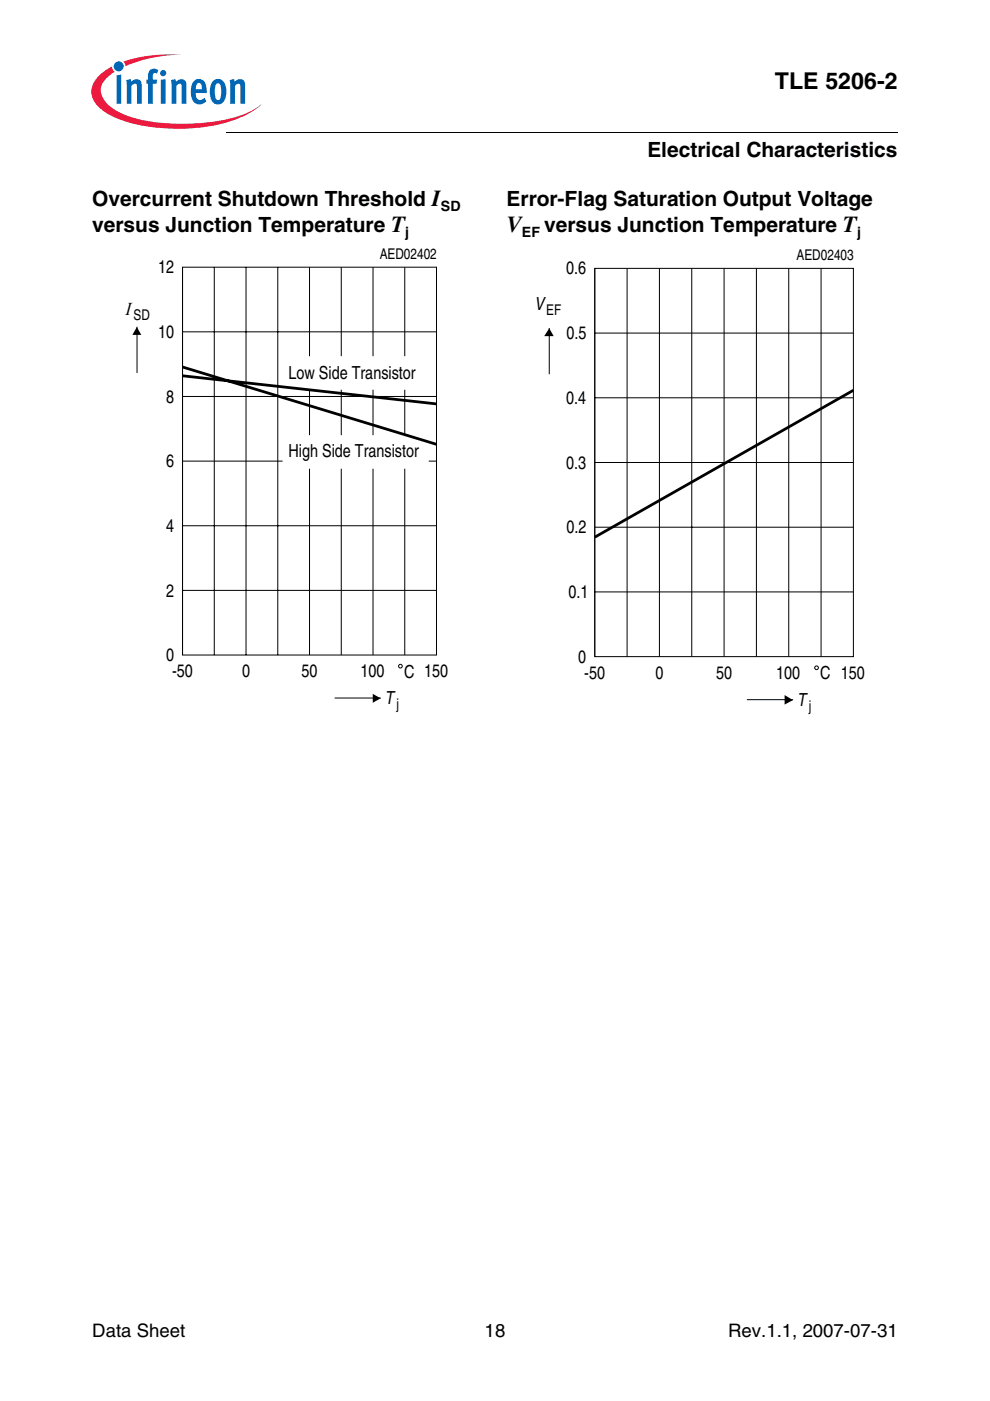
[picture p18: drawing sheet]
<svg xmlns="http://www.w3.org/2000/svg" width="210mm" height="297mm" viewBox="0 0 210 297" stroke-linecap="round" stroke-linejoin="round" font-family="sans-serif">
<defs><g id="words">
<g font-size="4.9">
<text x="164.3" y="18.8">TLE 5206-2</text>
<text x="107.4" y="49.1">V</text>
</g>
<g font-size="4.4">
<text x="137.3" y="33.3">Electrical Characteristics</text>
<text x="19.6" y="43.7">Overcurrent Shutdown Threshold I</text>
<text x="107.4" y="43.7">Error-Flag Saturation Output Voltage</text>
<text x="19.6" y="49.1">versus Junction Temperature T</text>
<text x="115.4" y="49.1">versus Junction Temperature T</text>
</g>
<text font-size="4" x="26.5" y="66.7">Ι</text>
<g font-size="3.9">
<text x="19.6" y="283.5">Data Sheet</text>
<text x="102.8" y="283.5">18</text>
<text x="154.4" y="283.5">Rev.1.1, 2007-07-31</text>
</g>
<g font-size="3.8">
<text x="33.5" y="57.9">12</text>
<text x="120.1" y="58.2">0.6</text>
<text x="113.3" y="65.7">V</text>
<text x="33.5" y="71.7">10</text>
<text x="120.1" y="71.9">0.5</text>
<text x="61.2" y="80.4">Low Side Transistor</text>
<text x="35.2" y="85.4">8</text>
<text x="120" y="85.6">0.4</text>
<text x="35.2" y="99.1">6</text>
<text x="61.2" y="96.8">High Side Transistor</text>
<text x="120.1" y="99.4">0.3</text>
<text x="35.2" y="112.8">4</text>
<text x="120.1" y="113.1">0.2</text>
<text x="35.2" y="126.5">2</text>
<text x="120.5" y="126.8">0.1</text>
<text x="35.2" y="140.2">0</text>
<text x="36.5" y="143.6">-50</text>
<text x="51.3" y="143.6">0</text>
<text x="63.9" y="143.6">50</text>
<text x="76.4" y="143.6">100</text>
<text x="85.7" y="143.7">C 150</text>
<text x="122.6" y="140.5">0</text>
<text x="123.9" y="143.9">-50</text>
<text x="139" y="143.9">0</text>
<text x="151.8" y="143.9">50</text>
<text x="164.6" y="143.9">100</text>
<text x="81.6" y="149.3">T</text>
<text x="169" y="149.6">T</text>
<text x="173.9" y="144">C 150</text>
</g>
<g font-size="3.1">
<text x="80.5" y="55">AED02402</text>
<text x="168.9" y="55.2">AED02403</text>
<text x="28.3" y="67.9">SD</text>
<text x="115.8" y="66.7">EF</text>
<text x="84.1" y="150.3">j</text>
<text x="171.5" y="150.7">j</text>
</g>
<g font-size="3">
<text x="93.5" y="44.8">SD</text>
<text x="85.9" y="50.2">j</text>
<text x="110.7" y="50.2">EF</text>
<text x="181.7" y="50.2">j</text>
</g>
</g></defs>
<path d="M48 28l.1 .2z" fill="#000"/>
<path d="M48.1 28.1h142.3" fill="none" stroke="#000" stroke-width=".21"/>
<path d="M19.3 11.5h36.2v15.8h-36.2z" fill="#fff"/>
<circle cx="25.2" cy="14.1" r="1.06" fill="#0166b3"/>
<g fill="#ed1a40">
<path d="M26.2 13l.7-.2a31.7 31.7 0 0 1 11.7-1.2 31.2 31.2 0 0 0-11.4 2.2l-.6 .2z"/>
<path d="M20.8 16.3l1.3-1.2 1.6-1 .2 .6 .4 .5a4.8 4.8 0 0 0-2.9 4.1 6.1 6.1 0 0 0 3.7 4.4 31.1 31.1 0 0 0 15.1 2.5 30.9 30.9 0 0 0 13.6-3l1.6-1.1a19.2 19.2 0 0 1-10.1 4.5 41 41 0 0 1-19.9-1.3 9.9 9.9 0 0 1-5.6-4.2 4.2 4.2 0 0 1 1-4.8z"/>
</g>
<g fill="#0166b3">
<path d="M24.7 16l1-.2v6.2h-1z"/>
<path d="M26.8 17l.9-.3 .1 .7a1.19 1.19 0 0 1 1.4-.6 1.19 1.19 0 0 1 .8 1.3v3.9h-1v-4a.4 .4 0 0 0-.6-.2l-.5 .4v3.8h-1z"/>
<path d="M31.9 14.8l.7-.2 .8 .1 .2 .1-.3 .8-.2-.1a.46 .46 0 0 0-.6 .2l-.1 1.2h.9l-.1 .9h-.8v4.2h-1v-4.2h-.4v-.9h.4v-.7a1.72 1.72 0 0 1 .5-1.4z"/>
<path d="M36.2 17l1-.3 .1 .7a1.19 1.19 0 0 1 1.4-.6 1.19 1.19 0 0 1 .8 1.3v3.9h-1v-4a.4 .4 0 0 0-.6-.2l-.5 .4v3.8h-1z"/>
<path d="M48.7 17l.9-.3 .1 .7a1.19 1.19 0 0 1 1.5-.6 1.19 1.19 0 0 1 .8 1.3v3.9h-1l-.1-4a.4 .4 0 0 0-.6-.2l-.5 .4v3.8h-1z"/>
<path d="M33.9 15.5a.7 .7 0 0 1 1.4 0 .7 .7 0 0 1-1.4 0zM34.1 16.9l1-.1v5.2h-1z"/>
<path d="M41.2 17.1a1.55 1.55 0 0 1 1.7-.2 1.55 1.55 0 0 1 .8 1.5l.1 1.3h-2.3a1.06 1.06 0 0 0 .3 1.1 1.06 1.06 0 0 0 1.1 .3l.5-.4 .4 .8a1.83 1.83 0 0 1-2.2 .5 1.83 1.83 0 0 1-1.1-1.9v-1.6l.3-.8zM41.8 17.8l-.3 1.1h1.3v-.7a.56 .56 0 0 0-.4-.6 .56 .56 0 0 0-.6 .2z"/>
<path d="M45.3 17a1.68 1.68 0 0 1 1.8 0 1.68 1.68 0 0 1 .8 1.6l.1 1.4a1.9 1.9 0 0 1-2.3 2.1 2.85 2.85 0 0 1-1.2-3.2 2.71 2.71 0 0 1 .8-1.9zM45.9 17.8a4.2 4.2 0 0 0 0 3.3l.3 .1a1.49 1.49 0 0 0 .7-1.8v-.4a1.15 1.15 0 0 0-.7-1.4z"/>
</g>
<g fill="none" stroke="#000" stroke-width=".21">
<path d="M38.7 56.7h53.8v82.2h-53.8zM38.7 56.7v82.2M45.4 56.7v82.2M52.2 56.7v82.2M58.9 56.7v82.2M65.6 56.7v18.8M72.4 56.7v18.8M79.1 56.7v18.8M85.8 56.7v18.8M126.1 56.9h54.8v82.3h-54.8zM126.1 56.9v82.3M133 56.9v82.3"/>
<path d="M139.8 56.9v82.3M146.7 56.9v82.3M153.5 56.9v82.3M160.4 56.9v82.3M167.2 56.9v82.3M174.1 56.9v82.3M29.1 69.3v9.8M38.7 70.4h53.8M116.5 69.5v9.8M126.1 70.6h54.8M38.7 84.1h53.8M38.7 97.8h21.2"/>
<path d="M65.6 82.6v9.7M65.6 99.4v39.5M72.4 82.6v9.7M72.4 99.4v39.5M79.1 82.6v9.7M79.1 99.4v39.5M85.8 82.6v9.7M85.8 99.4v39.5M90.9 97.8h1.6M126.1 84.3h54.8M126.1 98.1h54.8M38.7 111.5h53.8"/>
<path d="M126.1 111.8h54.8M38.7 125.2h53.8M126.1 125.5h54.8M71 148h9.7M158.4 148.3h9.8"/>
<circle cx="84.9" cy="141.2" r=".39"/>
<circle cx="173.1" cy="141.6" r=".39"/>
</g>
<path d="M29 69.3l1 1.7h-1.9zM116.5 69.6l.9 1.7h-2zM79 147.1l1.7 1-1.7 .9zM166.4 147.4l1.7 1-1.7 1z" fill="#000"/>
<path d="M38.7 77.8l53.8 16.4M38.7 79.7l53.8 5.9M180.9 82.7l-54.8 31.2" fill="none" stroke="#000" stroke-width=".59"/>
<use href="#words"/>
</svg>
